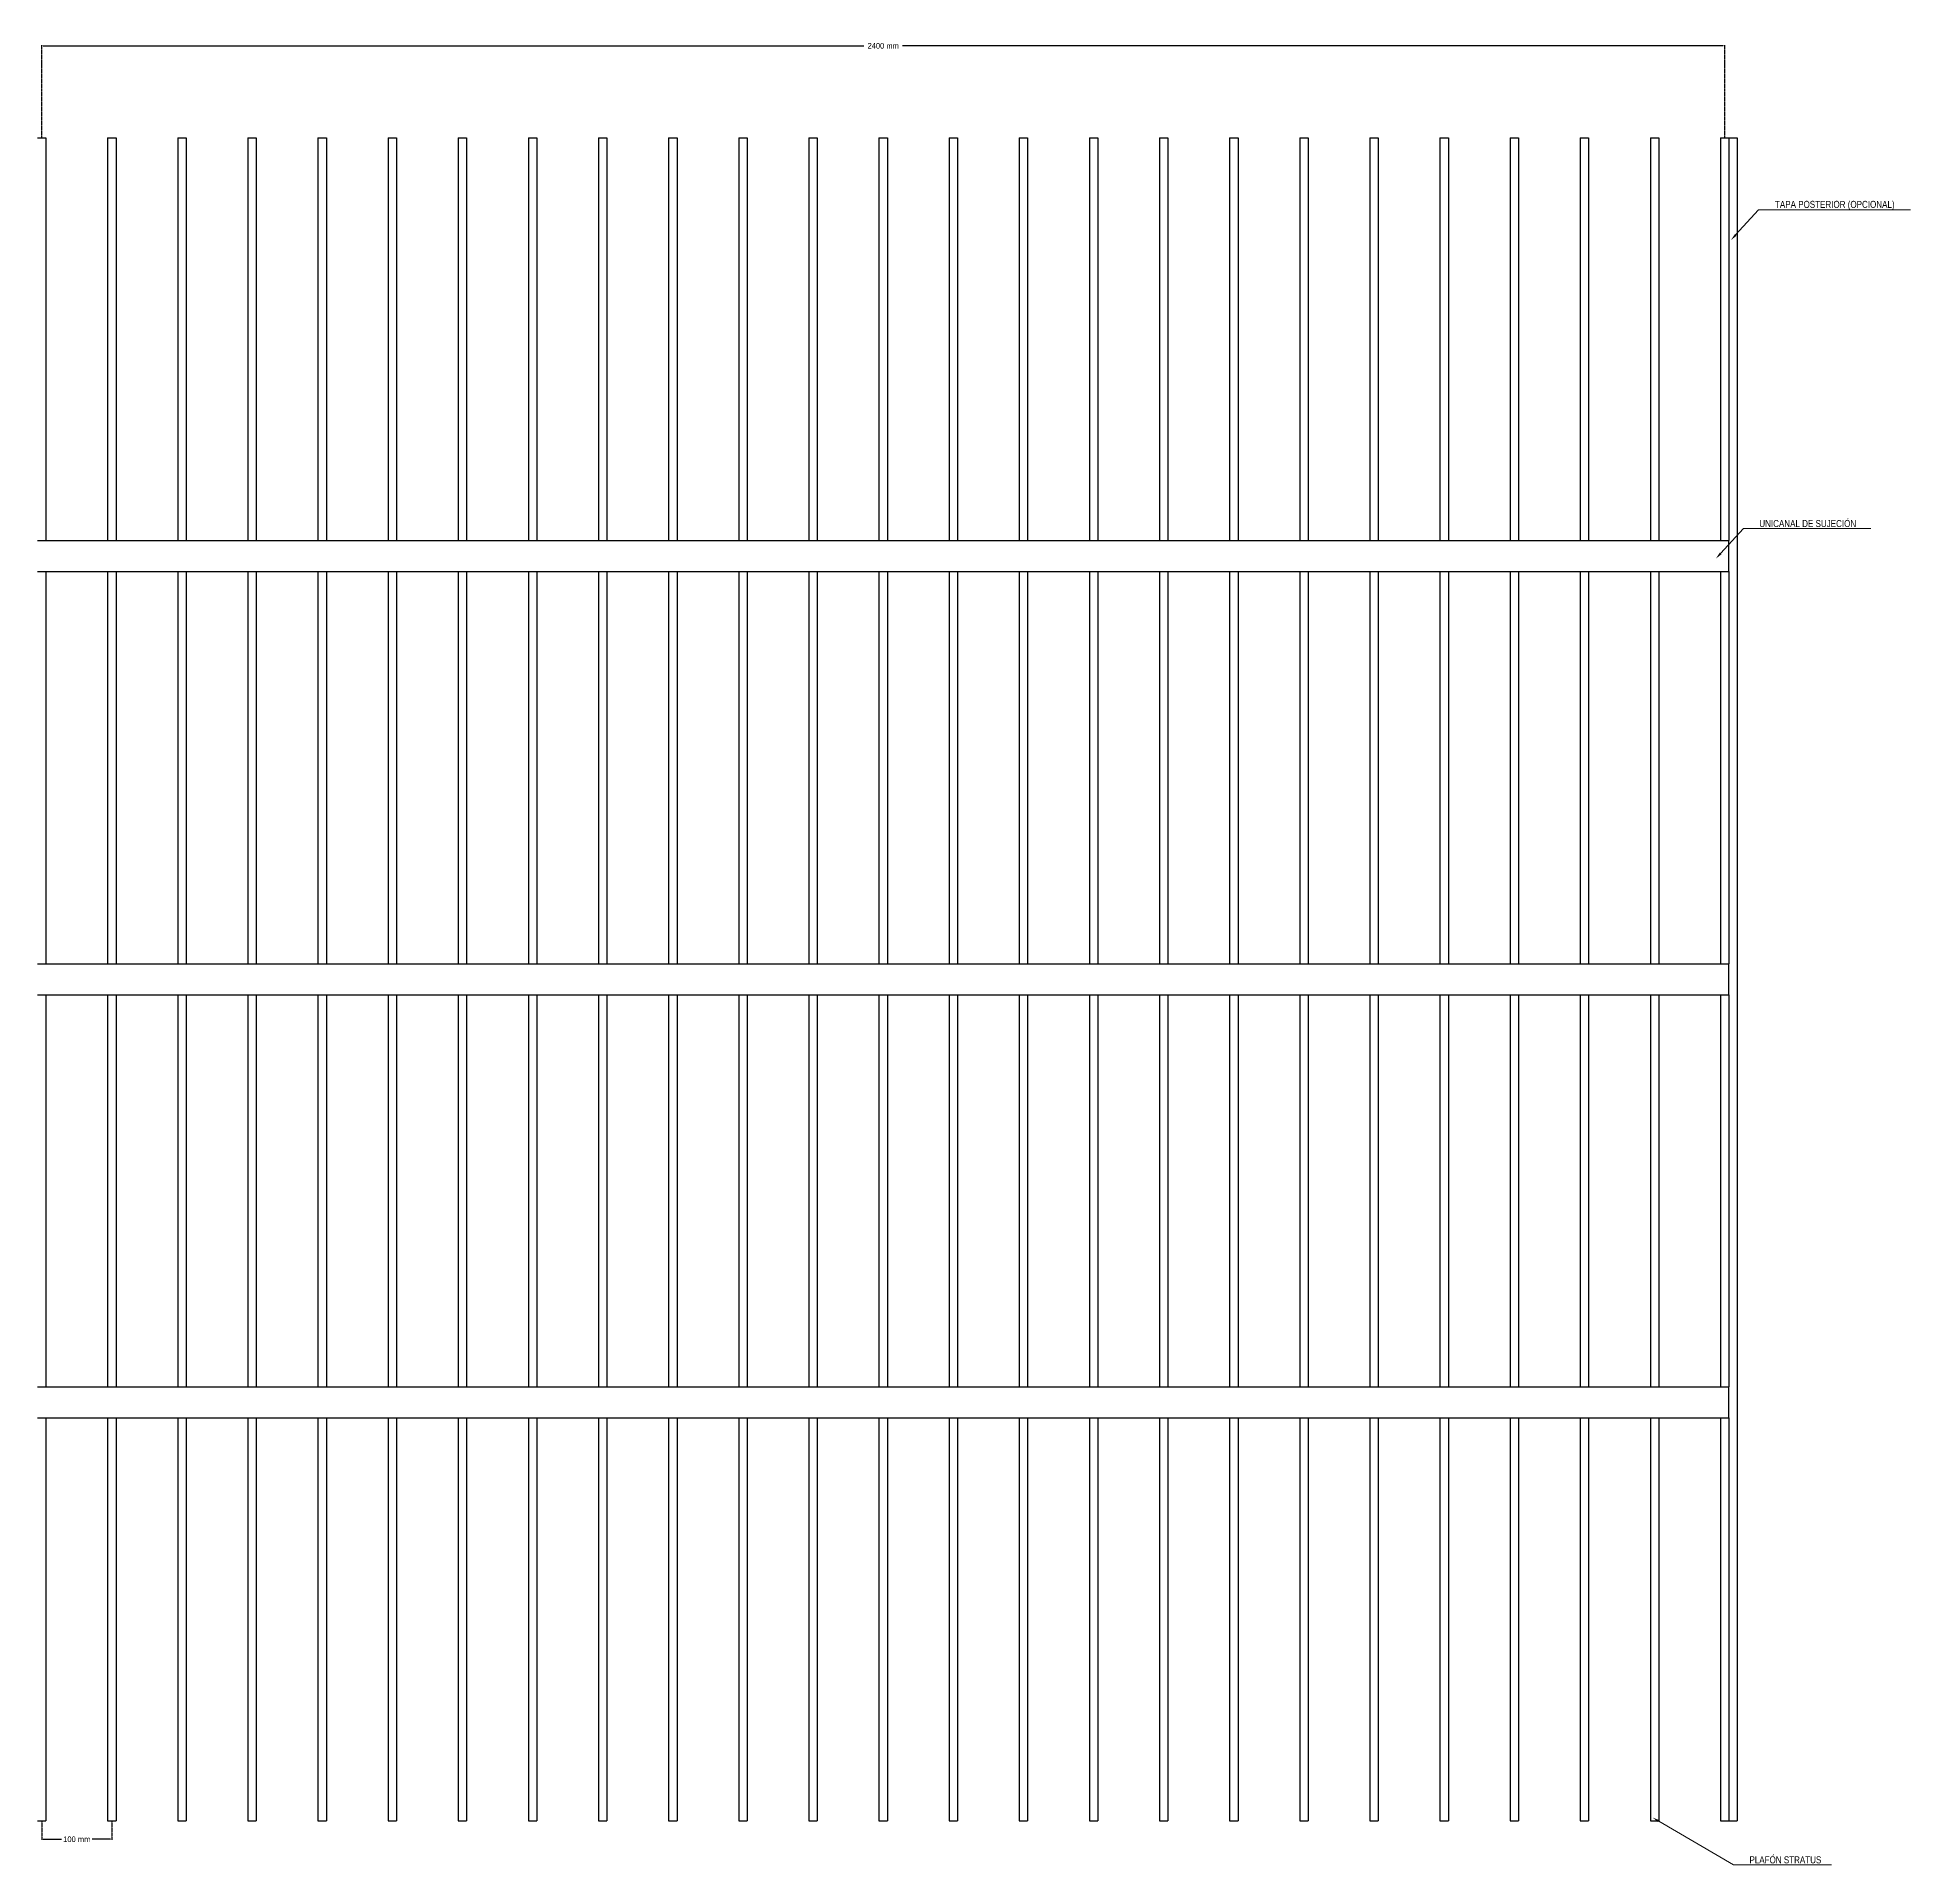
# Model space of a CAD drawing. Header units: millimetres. Extents: x 2538 to 24573, y 4449 to 23799.
# Drawn here: x 2874 to 5545, y 10524 to 13131 of the extents above; entities that cross this region are included whole.
import ezdxf
from ezdxf import colors
from ezdxf.entities.mleader import LeaderData, LeaderLine
from ezdxf.math import Vec2, Vec3

# ---------------------------------------------------------------- set-up
doc = ezdxf.new("R2010")
doc.units = ezdxf.units.MM
doc.header["$PDMODE"] = 3
doc.linetypes.add('HIDDEN', pattern=[0.375, 0.25, -0.125])
doc.layers.add('HD021_Text', color=2, linetype='Continuous', lineweight=9)
doc.layers.add('Make2D$Visible$Curves', color=7, linetype='Continuous', true_color=0x000000)
doc.layers.add('MEDIDAS', color=1, linetype='Continuous', true_color=0xff0000)
doc.styles.add('Arial Narrow', font='ARIALN.TTF')
doc.dimstyles.new('HD_DIM', dxfattribs={"dimtxt": 8, "dimasz": 2, "dimexe": 1, "dimexo": 0, "dimgap": 2, "dimtad": 0, "dimdec": 0, "dimzin": 0, "dimdsep": 46, "dimtxsty": 'Standard', "dimcen": 0, "dimclrd": 256, "dimclre": 251, "dimclrt": 7, "dimadec": 0, "dimazin": 0, "dimtp": 0.05, "dimtm": 0.05, "dimtfac": 0.6, "dimtdec": 0, "dimtofl": 0, "dimtmove": 0, "dimatfit": 3, "dimfxl": 1, "dimtolj": 2, "dimtzin": 0, "dimarcsym": 0})

msp = doc.modelspace()

# ---------------------------------------------------------------- blocks, each defined once
blk = doc.blocks.new('*D19')
at = {"layer": 'Defpoints', "color": 0, "transparency": 16777216}
for p in [(5279.7, 13119), (2879.7, 12988), (5279.7, 12988)]:
    blk.add_point(p, dxfattribs=at)
at = {"layer": 'MEDIDAS', "color": 251, "linetype": 'HIDDEN', "lineweight": -2, "transparency": 16777216}
for p, q in [((2879.7, 12988), (2879.7, 13120)), ((5279.7, 12988), (5279.7, 13120))]:
    blk.add_line(p, q, dxfattribs=at)
at = {"layer": 'MEDIDAS', "lineweight": -2, "transparency": 16777216}
for p, q in [((2881.7, 13119), (4052.3, 13119)), ((5277.7, 13119), (4107, 13119))]:
    blk.add_line(p, q, dxfattribs=at)
at = {"layer": 'MEDIDAS', "transparency": 16777216}
for points in [[(2881.7, 13119.3), (2881.7, 13118.6), (2879.7, 13119)], [(5277.7, 13119.3), (5277.7, 13118.6), (5279.7, 13119)]]:
    blk.add_solid(points, dxfattribs=at)
at = {"layer": 'MEDIDAS', "color": 7, "transparency": 16777216, "insert": (4079.7, 13119), "char_height": 8, "attachment_point": 5}
blk.add_mtext('\\A2;2400 mm', dxfattribs=at)
blk = doc.blocks.new('*D25')
at = {"layer": 'Defpoints', "color": 0, "transparency": 16777216}
for p in [(2879.7, 10588), (2979.7, 10588), (2979.7, 10561.7)]:
    blk.add_point(p, dxfattribs=at)
at = {"layer": 'MEDIDAS', "color": 251, "linetype": 'HIDDEN', "lineweight": -2, "transparency": 16777216}
for p, q in [((2879.7, 10588), (2879.7, 10560.7)), ((2979.7, 10588), (2979.7, 10560.7))]:
    blk.add_line(p, q, dxfattribs=at)
at = {"layer": 'MEDIDAS', "lineweight": -2, "transparency": 16777216}
for p, q in [((2881.7, 10561.7), (2907.7, 10561.7)), ((2977.7, 10561.7), (2951.7, 10561.7))]:
    blk.add_line(p, q, dxfattribs=at)
at = {"layer": 'MEDIDAS', "transparency": 16777216}
for points in [[(2881.7, 10562), (2881.7, 10561.4), (2879.7, 10561.7)], [(2977.7, 10562), (2977.7, 10561.4), (2979.7, 10561.7)]]:
    blk.add_solid(points, dxfattribs=at)
at = {"layer": 'MEDIDAS', "color": 7, "transparency": 16777216, "insert": (2929.7, 10561.7), "char_height": 8, "attachment_point": 5}
blk.add_mtext('\\A2;100 mm', dxfattribs=at)

# ---------------------------------------------------------------- dimensions: what is measured, and where the dimension line sits
at = {"layer": 'MEDIDAS'}
for base, p1, p2, picture, middle in [((5279.7, 13119), (2879.7, 12988), (5279.7, 12988), '*D19', (4079.7, 13119)), ((2979.7, 10561.7), (2879.7, 10588), (2979.7, 10588), '*D25', (2929.7, 10561.7))]:
    dim = msp.add_linear_dim(base=base, p1=p1, p2=p2, text='<> mm', dimstyle='HD_DIM', dxfattribs=at)
    dim.commit()
    dim.dimension.update_dxf_attribs({"geometry": picture, "text_midpoint": middle})

# ---------------------------------------------------------------- linework, layer by layer
at = {"layer": 'Make2D$Visible$Curves', "color": 7, "lineweight": -3}
for points in [[(2873.7, 12988), (2879.7, 12988), (2885.7, 12988)], [(2885.7, 12988), (2885.7, 12700.7), (2885.7, 12413.4)], [(2973.7, 12988), (2973.7, 12700.7), (2973.7, 12413.4)], [(2973.7, 12988), (2979.7, 12988), (2985.7, 12988)], [(2985.7, 12988), (2985.7, 12700.7), (2985.7, 12413.4)], [(3073.7, 12988), (3073.7, 12700.7), (3073.7, 12413.4)], [(3073.7, 12988), (3079.7, 12988), (3085.7, 12988)], [(3085.7, 12988), (3085.7, 12700.7), (3085.7, 12413.4)], [(3173.7, 12988), (3173.7, 12700.7), (3173.7, 12413.4)], [(3173.7, 12988), (3179.7, 12988), (3185.7, 12988)], [(3185.7, 12988), (3185.7, 12700.7), (3185.7, 12413.4)], [(3273.7, 12988), (3273.7, 12700.7), (3273.7, 12413.4)], [(3273.7, 12988), (3279.7, 12988), (3285.7, 12988)], [(3285.7, 12988), (3285.7, 12700.7), (3285.7, 12413.4)], [(3373.7, 12988), (3373.7, 12700.7), (3373.7, 12413.4)], [(3373.7, 12988), (3379.7, 12988), (3385.7, 12988)], [(3385.7, 12988), (3385.7, 12700.7), (3385.7, 12413.4)], [(3473.7, 12988), (3473.7, 12700.7), (3473.7, 12413.4)], [(3473.7, 12988), (3479.7, 12988), (3485.7, 12988)], [(3485.7, 12988), (3485.7, 12700.7), (3485.7, 12413.4)], [(3573.7, 12988), (3573.7, 12700.7), (3573.7, 12413.4)], [(3573.7, 12988), (3579.7, 12988), (3585.7, 12988)], [(3585.7, 12988), (3585.7, 12700.7), (3585.7, 12413.4)], [(3673.7, 12988), (3673.7, 12700.7), (3673.7, 12413.4)], [(3673.7, 12988), (3679.7, 12988), (3685.7, 12988)], [(3685.7, 12988), (3685.7, 12700.7), (3685.7, 12413.4)], [(3773.7, 12988), (3773.7, 12700.7), (3773.7, 12413.4)], [(3773.7, 12988), (3779.7, 12988), (3785.7, 12988)], [(3785.7, 12988), (3785.7, 12700.7), (3785.7, 12413.4)], [(3873.7, 12988), (3873.7, 12700.7), (3873.7, 12413.4)], [(3873.7, 12988), (3879.7, 12988), (3885.7, 12988)], [(3885.7, 12988), (3885.7, 12700.7), (3885.7, 12413.4)], [(3973.7, 12988), (3973.7, 12700.7), (3973.7, 12413.4)], [(3973.7, 12988), (3979.7, 12988), (3985.7, 12988)], [(3985.7, 12988), (3985.7, 12700.7), (3985.7, 12413.4)], [(4073.7, 12988), (4073.7, 12700.7), (4073.7, 12413.4)], [(4073.7, 12988), (4079.7, 12988), (4085.7, 12988)], [(4085.7, 12988), (4085.7, 12700.7), (4085.7, 12413.4)], [(4173.7, 12988), (4173.7, 12700.7), (4173.7, 12413.4)], [(4173.7, 12988), (4179.7, 12988), (4185.7, 12988)], [(4185.7, 12988), (4185.7, 12700.7), (4185.7, 12413.4)], [(4273.7, 12988), (4273.7, 12700.7), (4273.7, 12413.4)], [(4273.7, 12988), (4279.7, 12988), (4285.7, 12988)], [(4285.7, 12988), (4285.7, 12700.7), (4285.7, 12413.4)], [(4373.7, 12988), (4373.7, 12700.7), (4373.7, 12413.4)], [(4373.7, 12988), (4379.7, 12988), (4385.7, 12988)], [(4385.7, 12988), (4385.7, 12700.7), (4385.7, 12413.4)], [(4473.7, 12988), (4473.7, 12700.7), (4473.7, 12413.4)], [(4473.7, 12988), (4479.7, 12988), (4485.7, 12988)], [(4485.7, 12988), (4485.7, 12700.7), (4485.7, 12413.4)], [(4573.7, 12988), (4573.7, 12700.7), (4573.7, 12413.4)], [(4573.7, 12988), (4579.7, 12988), (4585.7, 12988)], [(4585.7, 12988), (4585.7, 12700.7), (4585.7, 12413.4)], [(4673.7, 12988), (4673.7, 12700.7), (4673.7, 12413.4)], [(4673.7, 12988), (4679.7, 12988), (4685.7, 12988)], [(4685.7, 12988), (4685.7, 12700.7), (4685.7, 12413.4)], [(4773.7, 12988), (4773.7, 12700.7), (4773.7, 12413.4)], [(4773.7, 12988), (4779.7, 12988), (4785.7, 12988)], [(4785.7, 12988), (4785.7, 12700.7), (4785.7, 12413.4)], [(4873.7, 12988), (4873.7, 12700.7), (4873.7, 12413.4)], [(4873.7, 12988), (4879.7, 12988), (4885.7, 12988)], [(4885.7, 12988), (4885.7, 12700.7), (4885.7, 12413.4)], [(4973.7, 12988), (4973.7, 12700.7), (4973.7, 12413.4)], [(4973.7, 12988), (4979.7, 12988), (4985.7, 12988)], [(4985.7, 12988), (4985.7, 12700.7), (4985.7, 12413.4)], [(5073.7, 12988), (5073.7, 12700.7), (5073.7, 12413.4)], [(5073.7, 12988), (5079.7, 12988), (5085.7, 12988)], [(5085.7, 12988), (5085.7, 12700.7), (5085.7, 12413.4)], [(5173.7, 12988), (5173.7, 12700.7), (5173.7, 12413.4)], [(5173.7, 12988), (5179.7, 12988), (5185.7, 12988)], [(5185.7, 12988), (5185.7, 12700.7), (5185.7, 12413.4)], [(5273.7, 12988), (5273.7, 12700.7), (5273.7, 12413.4)], [(5273.7, 12988), (5279.7, 12988), (5285.7, 12988)], [(5285.7, 12988), (5291.7, 12988), (5297.7, 12988)], [(5285.7, 12988), (5285.7, 12700.7), (5285.7, 12413.4)], [(5297.7, 12988), (5297.7, 11788), (5297.7, 10588)], [(2873.7, 12413.4), (4079.7, 12413.4), (5285.7, 12413.4)], [(5285.7, 12412.4), (5285.7, 12412.9), (5285.7, 12413.4)], [(5285.7, 12370.2), (5285.7, 12391.3), (5285.7, 12412.4)], [(2873.7, 12369.2), (4079.7, 12369.2), (5285.7, 12369.2)], [(2885.7, 12369.2), (2885.7, 12089.7), (2885.7, 11810.1)], [(2973.7, 12369.2), (2973.7, 12089.7), (2973.7, 11810.1)], [(2985.7, 12369.2), (2985.7, 12089.7), (2985.7, 11810.1)], [(3073.7, 12369.2), (3073.7, 12089.7), (3073.7, 11810.1)], [(3085.7, 12369.2), (3085.7, 12089.7), (3085.7, 11810.1)], [(3173.7, 12369.2), (3173.7, 12089.7), (3173.7, 11810.1)], [(3185.7, 12369.2), (3185.7, 12089.7), (3185.7, 11810.1)], [(3273.7, 12369.2), (3273.7, 12089.7), (3273.7, 11810.1)], [(3285.7, 12369.2), (3285.7, 12089.7), (3285.7, 11810.1)], [(3373.7, 12369.2), (3373.7, 12089.7), (3373.7, 11810.1)], [(3385.7, 12369.2), (3385.7, 12089.7), (3385.7, 11810.1)], [(3473.7, 12369.2), (3473.7, 12089.7), (3473.7, 11810.1)], [(3485.7, 12369.2), (3485.7, 12089.7), (3485.7, 11810.1)], [(3573.7, 12369.2), (3573.7, 12089.7), (3573.7, 11810.1)], [(3585.7, 12369.2), (3585.7, 12089.7), (3585.7, 11810.1)], [(3673.7, 12369.2), (3673.7, 12089.7), (3673.7, 11810.1)], [(3685.7, 12369.2), (3685.7, 12089.7), (3685.7, 11810.1)], [(3773.7, 12369.2), (3773.7, 12089.7), (3773.7, 11810.1)], [(3785.7, 12369.2), (3785.7, 12089.7), (3785.7, 11810.1)], [(3873.7, 12369.2), (3873.7, 12089.7), (3873.7, 11810.1)], [(3885.7, 12369.2), (3885.7, 12089.7), (3885.7, 11810.1)], [(3973.7, 12369.2), (3973.7, 12089.7), (3973.7, 11810.1)], [(3985.7, 12369.2), (3985.7, 12089.7), (3985.7, 11810.1)], [(4073.7, 12369.2), (4073.7, 12089.7), (4073.7, 11810.1)], [(4085.7, 12369.2), (4085.7, 12089.7), (4085.7, 11810.1)], [(4173.7, 12369.2), (4173.7, 12089.7), (4173.7, 11810.1)], [(4185.7, 12369.2), (4185.7, 12089.7), (4185.7, 11810.1)], [(4273.7, 12369.2), (4273.7, 12089.7), (4273.7, 11810.1)], [(4285.7, 12369.2), (4285.7, 12089.7), (4285.7, 11810.1)], [(4373.7, 12369.2), (4373.7, 12089.7), (4373.7, 11810.1)], [(4385.7, 12369.2), (4385.7, 12089.7), (4385.7, 11810.1)], [(4473.7, 12369.2), (4473.7, 12089.7), (4473.7, 11810.1)], [(4485.7, 12369.2), (4485.7, 12089.7), (4485.7, 11810.1)], [(4573.7, 12369.2), (4573.7, 12089.7), (4573.7, 11810.1)], [(4585.7, 12369.2), (4585.7, 12089.7), (4585.7, 11810.1)], [(4673.7, 12369.2), (4673.7, 12089.7), (4673.7, 11810.1)], [(4685.7, 12369.2), (4685.7, 12089.7), (4685.7, 11810.1)], [(4773.7, 12369.2), (4773.7, 12089.7), (4773.7, 11810.1)], [(4785.7, 12369.2), (4785.7, 12089.7), (4785.7, 11810.1)], [(4873.7, 12369.2), (4873.7, 12089.7), (4873.7, 11810.1)], [(4885.7, 12369.2), (4885.7, 12089.7), (4885.7, 11810.1)], [(4973.7, 12369.2), (4973.7, 12089.7), (4973.7, 11810.1)], [(4985.7, 12369.2), (4985.7, 12089.7), (4985.7, 11810.1)], [(5073.7, 12369.2), (5073.7, 12089.7), (5073.7, 11810.1)], [(5085.7, 12369.2), (5085.7, 12089.7), (5085.7, 11810.1)], [(5173.7, 12369.2), (5173.7, 12089.7), (5173.7, 11810.1)], [(5185.7, 12369.2), (5185.7, 12089.7), (5185.7, 11810.1)], [(5273.7, 12369.2), (5273.7, 12089.7), (5273.7, 11810.1)], [(5285.7, 12369.2), (5285.7, 12369.7), (5285.7, 12370.2)], [(5285.7, 12369.2), (5285.7, 12089.7), (5285.7, 11810.1)], [(2873.7, 11810.1), (4079.7, 11810.1), (5285.7, 11810.1)], [(5285.7, 11767), (5285.7, 11788), (5285.7, 11809.1)], [(2873.7, 11766), (4079.7, 11766), (5285.7, 11766)], [(2885.7, 11766), (2885.7, 11486.4), (2885.7, 11206.9)], [(2973.7, 11766), (2973.7, 11486.4), (2973.7, 11206.9)], [(2985.7, 11766), (2985.7, 11486.4), (2985.7, 11206.9)], [(3073.7, 11766), (3073.7, 11486.4), (3073.7, 11206.9)], [(3085.7, 11766), (3085.7, 11486.4), (3085.7, 11206.9)], [(3173.7, 11766), (3173.7, 11486.4), (3173.7, 11206.9)], [(3185.7, 11766), (3185.7, 11486.4), (3185.7, 11206.9)], [(3273.7, 11766), (3273.7, 11486.4), (3273.7, 11206.9)], [(3285.7, 11766), (3285.7, 11486.4), (3285.7, 11206.9)], [(3373.7, 11766), (3373.7, 11486.4), (3373.7, 11206.9)], [(3385.7, 11766), (3385.7, 11486.4), (3385.7, 11206.9)], [(3473.7, 11766), (3473.7, 11486.4), (3473.7, 11206.9)], [(3485.7, 11766), (3485.7, 11486.4), (3485.7, 11206.9)], [(3573.7, 11766), (3573.7, 11486.4), (3573.7, 11206.9)], [(3585.7, 11766), (3585.7, 11486.4), (3585.7, 11206.9)], [(3673.7, 11766), (3673.7, 11486.4), (3673.7, 11206.9)], [(3685.7, 11766), (3685.7, 11486.4), (3685.7, 11206.9)], [(3773.7, 11766), (3773.7, 11486.4), (3773.7, 11206.9)], [(3785.7, 11766), (3785.7, 11486.4), (3785.7, 11206.9)], [(3873.7, 11766), (3873.7, 11486.4), (3873.7, 11206.9)], [(3885.7, 11766), (3885.7, 11486.4), (3885.7, 11206.9)], [(3973.7, 11766), (3973.7, 11486.4), (3973.7, 11206.9)], [(3985.7, 11766), (3985.7, 11486.4), (3985.7, 11206.9)], [(4073.7, 11766), (4073.7, 11486.4), (4073.7, 11206.9)], [(4085.7, 11766), (4085.7, 11486.4), (4085.7, 11206.9)], [(4173.7, 11766), (4173.7, 11486.4), (4173.7, 11206.9)], [(4185.7, 11766), (4185.7, 11486.4), (4185.7, 11206.9)], [(4273.7, 11766), (4273.7, 11486.4), (4273.7, 11206.9)], [(4285.7, 11766), (4285.7, 11486.4), (4285.7, 11206.9)], [(4373.7, 11766), (4373.7, 11486.4), (4373.7, 11206.9)], [(4385.7, 11766), (4385.7, 11486.4), (4385.7, 11206.9)], [(4473.7, 11766), (4473.7, 11486.4), (4473.7, 11206.9)], [(4485.7, 11766), (4485.7, 11486.4), (4485.7, 11206.9)], [(4573.7, 11766), (4573.7, 11486.4), (4573.7, 11206.9)], [(4585.7, 11766), (4585.7, 11486.4), (4585.7, 11206.9)], [(4673.7, 11766), (4673.7, 11486.4), (4673.7, 11206.9)], [(4685.7, 11766), (4685.7, 11486.4), (4685.7, 11206.9)], [(4773.7, 11766), (4773.7, 11486.4), (4773.7, 11206.9)], [(4785.7, 11766), (4785.7, 11486.4), (4785.7, 11206.9)], [(4873.7, 11766), (4873.7, 11486.4), (4873.7, 11206.9)], [(4885.7, 11766), (4885.7, 11486.4), (4885.7, 11206.9)], [(4973.7, 11766), (4973.7, 11486.4), (4973.7, 11206.9)], [(4985.7, 11766), (4985.7, 11486.4), (4985.7, 11206.9)], [(5073.7, 11766), (5073.7, 11486.4), (5073.7, 11206.9)], [(5085.7, 11766), (5085.7, 11486.4), (5085.7, 11206.9)], [(5173.7, 11766), (5173.7, 11486.4), (5173.7, 11206.9)], [(5185.7, 11766), (5185.7, 11486.4), (5185.7, 11206.9)], [(5273.7, 11766), (5273.7, 11486.4), (5273.7, 11206.9)], [(5285.7, 11766), (5285.7, 11486.4), (5285.7, 11206.9)], [(2873.7, 11206.9), (4079.7, 11206.9), (5285.7, 11206.9)], [(5285.7, 11163.7), (5285.7, 11184.8), (5285.7, 11205.9)], [(2873.7, 11162.7), (4079.7, 11162.7), (5285.7, 11162.7)], [(2885.7, 11162.7), (2885.7, 10875.4), (2885.7, 10588)], [(2973.7, 11162.7), (2973.7, 10875.4), (2973.7, 10588)], [(2985.7, 11162.7), (2985.7, 10875.4), (2985.7, 10588)], [(3073.7, 11162.7), (3073.7, 10875.4), (3073.7, 10588)], [(3085.7, 11162.7), (3085.7, 10875.4), (3085.7, 10588)], [(3173.7, 11162.7), (3173.7, 10875.4), (3173.7, 10588)], [(3185.7, 11162.7), (3185.7, 10875.4), (3185.7, 10588)], [(3273.7, 11162.7), (3273.7, 10875.4), (3273.7, 10588)], [(3285.7, 11162.7), (3285.7, 10875.4), (3285.7, 10588)], [(3373.7, 11162.7), (3373.7, 10875.4), (3373.7, 10588)], [(3385.7, 11162.7), (3385.7, 10875.4), (3385.7, 10588)], [(3473.7, 11162.7), (3473.7, 10875.4), (3473.7, 10588)], [(3485.7, 11162.7), (3485.7, 10875.4), (3485.7, 10588)], [(3573.7, 11162.7), (3573.7, 10875.4), (3573.7, 10588)], [(3585.7, 11162.7), (3585.7, 10875.4), (3585.7, 10588)], [(3673.7, 11162.7), (3673.7, 10875.4), (3673.7, 10588)], [(3685.7, 11162.7), (3685.7, 10875.4), (3685.7, 10588)], [(3773.7, 11162.7), (3773.7, 10875.4), (3773.7, 10588)], [(3785.7, 11162.7), (3785.7, 10875.4), (3785.7, 10588)], [(3873.7, 11162.7), (3873.7, 10875.4), (3873.7, 10588)], [(3885.7, 11162.7), (3885.7, 10875.4), (3885.7, 10588)], [(3973.7, 11162.7), (3973.7, 10875.4), (3973.7, 10588)], [(3985.7, 11162.7), (3985.7, 10875.4), (3985.7, 10588)], [(4073.7, 11162.7), (4073.7, 10875.4), (4073.7, 10588)], [(4085.7, 11162.7), (4085.7, 10875.4), (4085.7, 10588)], [(4173.7, 11162.7), (4173.7, 10875.4), (4173.7, 10588)], [(4185.7, 11162.7), (4185.7, 10875.4), (4185.7, 10588)], [(4273.7, 11162.7), (4273.7, 10875.4), (4273.7, 10588)], [(4285.7, 11162.7), (4285.7, 10875.4), (4285.7, 10588)], [(4373.7, 11162.7), (4373.7, 10875.4), (4373.7, 10588)], [(4385.7, 11162.7), (4385.7, 10875.4), (4385.7, 10588)], [(4473.7, 11162.7), (4473.7, 10875.4), (4473.7, 10588)], [(4485.7, 11162.7), (4485.7, 10875.4), (4485.7, 10588)], [(4573.7, 11162.7), (4573.7, 10875.4), (4573.7, 10588)], [(4585.7, 11162.7), (4585.7, 10875.4), (4585.7, 10588)], [(4673.7, 11162.7), (4673.7, 10875.4), (4673.7, 10588)], [(4685.7, 11162.7), (4685.7, 10875.4), (4685.7, 10588)], [(4773.7, 11162.7), (4773.7, 10875.4), (4773.7, 10588)], [(4785.7, 11162.7), (4785.7, 10875.4), (4785.7, 10588)], [(4873.7, 11162.7), (4873.7, 10875.4), (4873.7, 10588)], [(4885.7, 11162.7), (4885.7, 10875.4), (4885.7, 10588)], [(4973.7, 11162.7), (4973.7, 10875.4), (4973.7, 10588)], [(4985.7, 11162.7), (4985.7, 10875.4), (4985.7, 10588)], [(5073.7, 11162.7), (5073.7, 10875.4), (5073.7, 10588)], [(5085.7, 11162.7), (5085.7, 10875.4), (5085.7, 10588)], [(5173.7, 11162.7), (5173.7, 10875.4), (5173.7, 10588)], [(5185.7, 11162.7), (5185.7, 10875.4), (5185.7, 10588)], [(5273.7, 11162.7), (5273.7, 10875.4), (5273.7, 10588)], [(5285.7, 11162.7), (5285.7, 10875.4), (5285.7, 10588)], [(2873.7, 10588), (2879.7, 10588), (2885.7, 10588)], [(2973.7, 10588), (2979.7, 10588), (2985.7, 10588)], [(3073.7, 10588), (3079.7, 10588), (3085.7, 10588)], [(3173.7, 10588), (3179.7, 10588), (3185.7, 10588)], [(3273.7, 10588), (3279.7, 10588), (3285.7, 10588)], [(3373.7, 10588), (3379.7, 10588), (3385.7, 10588)], [(3473.7, 10588), (3479.7, 10588), (3485.7, 10588)], [(3573.7, 10588), (3579.7, 10588), (3585.7, 10588)], [(3673.7, 10588), (3679.7, 10588), (3685.7, 10588)], [(3773.7, 10588), (3779.7, 10588), (3785.7, 10588)], [(3873.7, 10588), (3879.7, 10588), (3885.7, 10588)], [(3973.7, 10588), (3979.7, 10588), (3985.7, 10588)], [(4073.7, 10588), (4079.7, 10588), (4085.7, 10588)], [(4173.7, 10588), (4179.7, 10588), (4185.7, 10588)], [(4273.7, 10588), (4279.7, 10588), (4285.7, 10588)], [(4373.7, 10588), (4379.7, 10588), (4385.7, 10588)], [(4473.7, 10588), (4479.7, 10588), (4485.7, 10588)], [(4573.7, 10588), (4579.7, 10588), (4585.7, 10588)], [(4673.7, 10588), (4679.7, 10588), (4685.7, 10588)], [(4773.7, 10588), (4779.7, 10588), (4785.7, 10588)], [(4873.7, 10588), (4879.7, 10588), (4885.7, 10588)], [(4973.7, 10588), (4979.7, 10588), (4985.7, 10588)], [(5073.7, 10588), (5079.7, 10588), (5085.7, 10588)], [(5173.7, 10588), (5179.7, 10588), (5185.7, 10588)], [(5273.7, 10588), (5279.7, 10588), (5285.7, 10588)], [(5285.7, 10588), (5291.7, 10588), (5297.7, 10588)]]:
    msp.add_open_spline(points, degree=2, dxfattribs=at)
for points, weights in [([(5285.7, 11809.1), (5285.7, 11810.1), (5285.7, 11810.1)], [1, 0.707106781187, 1]), ([(5285.7, 11766), (5285.7, 11766), (5285.7, 11767)], [1, 0.707106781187, 1]), ([(5285.7, 11205.9), (5285.7, 11206.9), (5285.7, 11206.9)], [1, 0.707106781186, 1]), ([(5285.7, 11162.7), (5285.7, 11162.7), (5285.7, 11163.7)], [1, 0.707106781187, 1])]:
    msp.add_rational_spline(points, weights, degree=2, dxfattribs=at)

msp.set_redraw_order([(e.dxf.handle, doc.entitydb.next_handle()) for e in msp.query("TEXT MTEXT ATTDEF DIMENSION ARC_DIMENSION")])  # texts and dimensions are drawn at this point

# ---------------------------------------------------------------- leaders
at = {"layer": 'HD021_Text'}
ml = msp.add_multileader_mtext('Standard', dxfattribs=at)
ml.set_content('TAPA POSTERIOR (OPCIONAL)', color=5, style='Arial Narrow')
ml.set_leader_properties(color=5, linetype='ByLayer', lineweight=15)
ml.build(insert=Vec2(0, 0))
ml.multileader.update_dxf_attribs({"text_left_attachment_type": 6, "text_right_attachment_type": 6, "dogleg_length": 0.1, "arrow_head_size": 10, "scale": 5})
ctx = ml.context
ctx.base_point, ctx.scale, ctx.char_height, ctx.arrow_head_size, ctx.landing_gap_size, ctx.plane_origin = Vec3(5337.4, 12885), 5, 10, 10, 15, Vec3(5408.9, 12858.4)
ctx.left_attachment, ctx.right_attachment, ctx.text_align_type = 6, 6, 2
notes = []
notes.append((ctx, [(1, (1, 1, 0), (5328.1, 12885), (1, 0), 9.29, [(1, [(5288.6, 12841.9)], 0, [])])]))
ctx.mtext.insert, ctx.mtext.width, ctx.mtext.alignment, ctx.mtext.flow_direction = Vec3(5522, 12897.9), 287.858, 3, 5
ml = msp.add_multileader_mtext('Standard', dxfattribs=at)
ml.set_content('UNICANAL DE SUJECIÓN', color=5, style='Arial Narrow')
ml.set_leader_properties(color=5, linetype='ByLayer', lineweight=15)
ml.build(insert=Vec2(0, 0))
ml.multileader.update_dxf_attribs({"text_left_attachment_type": 6, "text_right_attachment_type": 6, "dogleg_length": 0.1, "arrow_head_size": 10, "scale": 5})
ctx = ml.context
ctx.base_point, ctx.scale, ctx.char_height, ctx.arrow_head_size, ctx.landing_gap_size, ctx.plane_origin = Vec3(5315.9, 12430.8), 5, 10, 10, 15, Vec3(5387.4, 12404.2)
ctx.left_attachment, ctx.right_attachment, ctx.text_align_type = 6, 6, 2
notes.append((ctx, [(1, (1, 1, 0), (5306.6, 12430.8), (1, 0), 9.29, [(1, [(5267.1, 12387.7)], 0, [])])]))
ctx.mtext.insert, ctx.mtext.width, ctx.mtext.alignment, ctx.mtext.flow_direction = Vec3(5467.2, 12442.8), 287.858, 3, 5
ml = msp.add_multileader_mtext('Standard', dxfattribs=at)
ml.set_content('PLAFÓN STRATUS', color=5, style='Arial Narrow')
ml.set_leader_properties(color=5, linetype='ByLayer', lineweight=15)
ml.build(insert=Vec2(0, 0))
ml.multileader.update_dxf_attribs({"text_left_attachment_type": 6, "text_right_attachment_type": 6, "dogleg_length": 0.1, "arrow_head_size": 10, "scale": 5})
ctx = ml.context
ctx.base_point, ctx.scale, ctx.char_height, ctx.arrow_head_size, ctx.landing_gap_size, ctx.plane_origin = Vec3(5301.5, 10525.4), 5, 10, 10, 15, Vec3(5373, 10498.7)
ctx.left_attachment, ctx.right_attachment, ctx.text_align_type = 6, 6, 2
notes.append((ctx, [(1, (1, 1, 0), (5292.2, 10525.4), (1, 0), 9.29, [(1, [(5177, 10592.6)], 0, [])])]))
ctx.mtext.insert, ctx.mtext.width, ctx.mtext.alignment, ctx.mtext.flow_direction = Vec3(5417.5, 10537.4), 287.858, 3, 5
for ctx, leaders in notes:
    for number, flags, end, landing, length, lines in leaders:
        leader = LeaderData()
        leader.index, (leader.has_last_leader_line, leader.has_dogleg_vector, leader.attachment_direction) = number, flags
        leader.last_leader_point, leader.dogleg_vector, leader.dogleg_length = Vec3(end), Vec3(landing), length
        for number, points, colour, breaks in lines:
            line = LeaderLine()
            line.index, line.vertices, line.color, line.breaks = number, Vec3.list(points), colors.encode_raw_color(colour), breaks
            leader.lines.append(line)
        ctx.leaders.append(leader)

doc.saveas('drawing.dxf')
